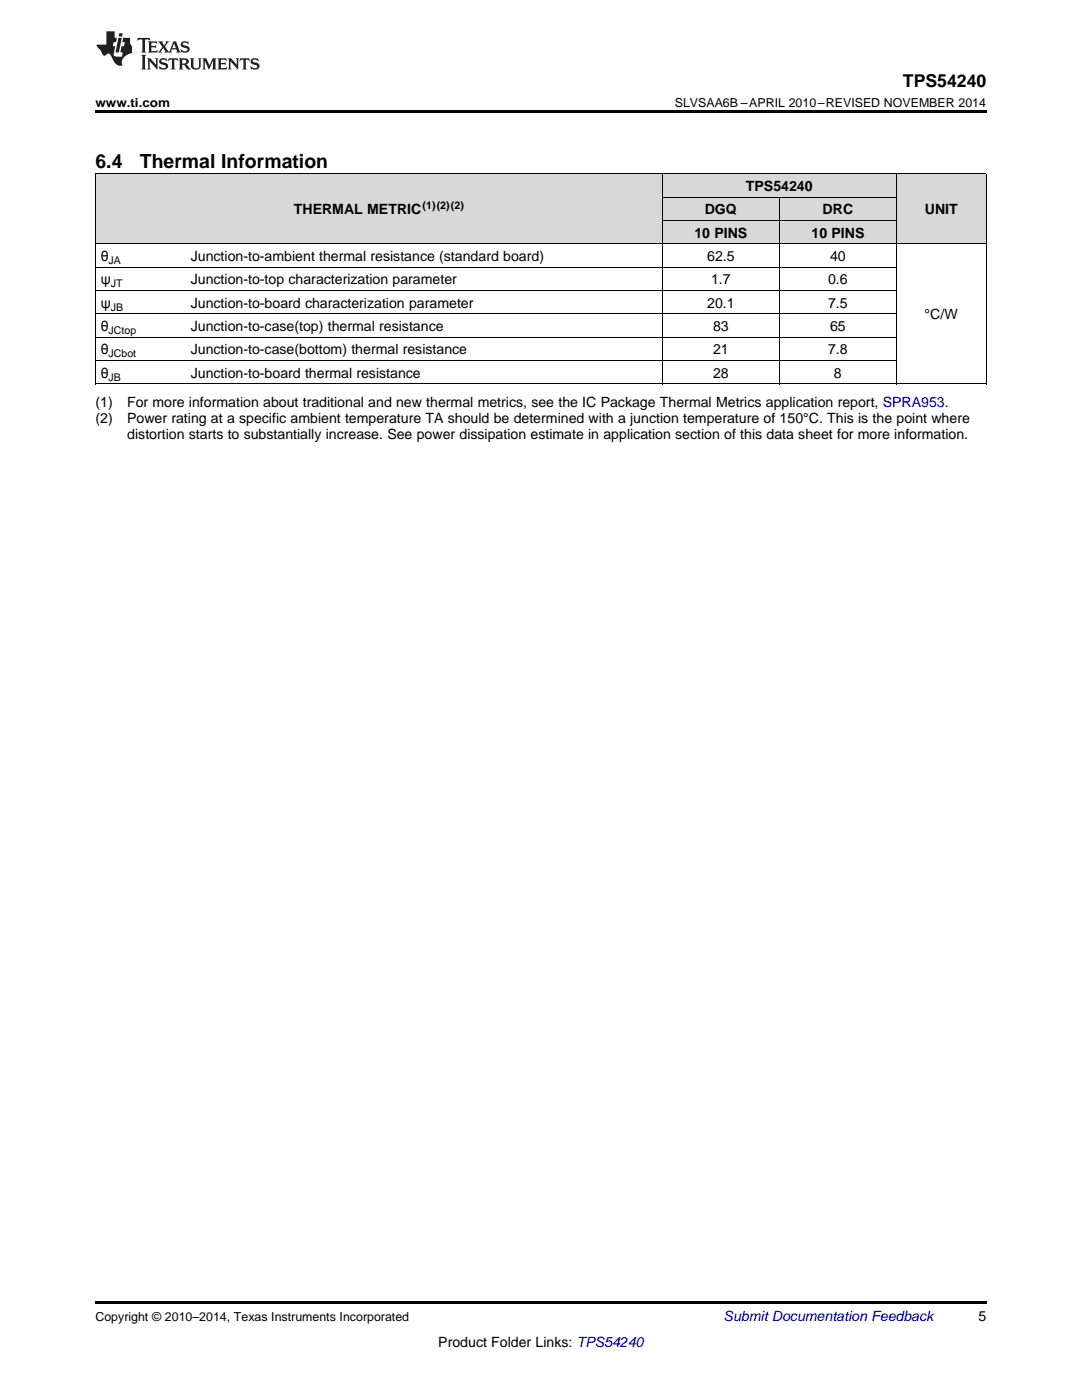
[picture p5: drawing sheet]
<svg xmlns="http://www.w3.org/2000/svg" width="216mm" height="279mm" viewBox="0 0 216 279" stroke-linecap="round" stroke-linejoin="round" font-family="sans-serif">
<defs><g id="words">
<g font-size="3.9">
<text x="19" y="33.5">6.4</text>
<text x="27.9" y="33.5">Thermal Information</text>
</g>
<text font-size="3.5" x="180.2" y="17.3">TPS54240</text>
<g font-size="2.8">
<text x="148.8" y="38.1">TPS54240</text>
<text x="58.6" y="42.8">THERMAL METRIC</text>
<text x="138.6" y="47.4">10 PINS</text>
<text x="140.6" y="42.8">DGQ</text>
<text x="161.9" y="47.4">10 PINS</text>
<text x="164.1" y="42.8">DRC</text>
<text x="184.5" y="42.8">UNIT</text>
<text x="20.1" y="52.1">θ</text>
<text x="38.1" y="52.1">Junction-to-ambient thermal resistance (standard board)</text>
<text x="141.1" y="52.1">62.5</text>
<text x="165.6" y="52.1">40</text>
<text x="20.1" y="56.8">ψ</text>
<text x="38.1" y="56.8">Junction-to-top characterization parameter</text>
<text x="141.9" y="56.8">1.7</text>
<text x="165.2" y="56.8">0.6</text>
<text x="20.1" y="61.4">ψ</text>
<text x="38.1" y="61.4">Junction-to-board characterization parameter</text>
<text x="141.1" y="61.4">20.1</text>
<text x="165.2" y="61.4">7.5</text>
<text x="184.5" y="63.7">°C/W</text>
<text x="20.1" y="66.1">θ</text>
<text x="20.1" y="70.7">θ</text>
<text x="38.1" y="66.1">Junction-to-case(top) thermal resistance</text>
<text x="38.1" y="70.7">Junction-to-case(bottom) thermal resistance</text>
<text x="142.3" y="66.1">83</text>
<text x="142.3" y="70.7">21</text>
<text x="165.2" y="70.7">7.8</text>
<text x="165.6" y="66.1">65</text>
<text x="20.1" y="75.4">θ</text>
<text x="38.1" y="75.4">Junction-to-board thermal resistance</text>
<text x="142.3" y="75.4">28</text>
<text x="166.4" y="75.4">8</text>
<text x="19" y="81.2">(1)</text>
<text x="25.4" y="81.2">For more information about traditional and new thermal metrics, see the IC Package Thermal Metrics application report, SPRA953.</text>
<text x="19" y="84.4">(2)</text>
<text x="25.4" y="84.4">Power rating at a specific ambient temperature TA should be determined with a junction temperature of 150°C. This is the point where</text>
<text x="25.4" y="87.6">distortion starts to substantially increase. See power dissipation estimate in application section of this data sheet for more information.</text>
<text x="195.3" y="263.6">5</text>
<text x="87.5" y="268.9">Product Folder Links: TPS54240</text>
</g>
<text font-size="2.8" fill="#0000c8" x="144.4" y="263.6">Submit Documentation Feedback</text>
<g font-size="2.5">
<text x="19" y="21.4">www.ti.com</text>
<text x="134.7" y="21.4">SLVSAA6B –APRIL 2010–REVISED NOVEMBER 2014</text>
<text x="19" y="263.6">Copyright © 2010–2014, Texas Instruments Incorporated</text>
</g>
<g font-size="2.1">
<text x="84.3" y="41.7">(1)(2)(2)</text>
<text x="21.7" y="52.7">JA</text>
<text x="22.1" y="57.3">JT</text>
<text x="22.1" y="62">JB</text>
<text x="21.7" y="66.6">JCtop</text>
<text x="21.7" y="71.3">JCbot</text>
<text x="21.7" y="76">JB</text>
</g>
</g></defs>
<g fill="#d8d8d8">
<path d="M19 34.7h18v14h-18z"/>
<path d="M37 34.7h95.2v14h-95.2z"/>
<path d="M132.2 44.1h23.3v4.6h-23.3z"/>
<path d="M155.5 44.1h23.4v4.6h-23.4z"/>
<path d="M178.9 34.7h17.9v14h-17.9z"/>
<path d="M132.2 39.4h23.3v4.7h-23.3z"/>
<path d="M155.5 39.4h23.4v4.7h-23.4z"/>
<path d="M132.2 34.7h23.3v4.7h-23.3z"/>
<path d="M155.5 34.7h23.4v4.7h-23.4z"/>
</g>
<path d="M19 22h177.8v.5h-177.8zM19 76.6l.2 .1zM132.1 76.6l.1 .1zM155.4 76.6l.1 .1zM178.8 76.6l.1 .1zM196.7 76.6l.1 .1zM19 259.7h177.8v.5h-177.8z" fill="#000"/>
<g fill="none" stroke="#000" stroke-width=".2">
<path d="M19 34.7h177.8M19.1 34.7v42M132.1 34.7v42M132.2 39.4h46.7M155.5 39.4v37.3M178.8 34.7v42M196.8 34.7v42M19 58h159.9M19 53.3h159.9M19 48.7h177.8M132.2 44h46.7M19 76.6h177.8"/>
<path d="M19 71.9h159.9M19 67.3h159.9M19 62.6h159.9"/>
</g>
<g fill="#231f20">
<path d="M27.5 7.6l-.1 .5 .4-.2h.6v.1v2.1l-.2 .4h1l-.3-.4v-2.1l.1-.1h.5l.5 .2-.2-.5zM29.5 8.3l.2 .3v1.5l-.2 .4h1.8l.2-.6a1.04 1.04 0 0 1-1.3 .2v-.7h.6l.3 .2v-.6l-.3 .2h-.6v-.6l.8-.1 .4 .3-.2-.5zM31.5 8.3l.9 1.1-.9 1.1h.8l-.2-.2 .5-.7 .4 .7-.2 .2h1.5l-.1-.2 .1-.4h.9l.1 .4-.2 .2h1l-.3-.3-.7-1.9h-.5l-.9 2-.8-1 .9-1h-.8l.1 .3-.3 .5-.4-.6 .2-.2zM34.7 8.6l.4 1h-.7zM36.3 8.4a.63 .63 0 0 0-.2 .7 .63 .63 0 0 0 .6 .4l.6 .2 .1 .2a.75 .75 0 0 1-.7 .4 .75 .75 0 0 1-.6-.5l.1 .7 .1-.1a1.11 1.11 0 0 0 1.5-.6 1.13 1.13 0 0 0-1.2-.8l-.1-.4a1.04 1.04 0 0 1 1.2 .2l-.2-.5-.1 .1-.5-.2zM28.2 10.9l.2 .4v2.2l-.2 .4h1l-.3-.4v-2.2l.3-.4zM29.3 11.6l.3 .4v1.5l-.3 .4h.8l-.2-.4v-1.3l1.5 1.7v-1.9l.2-.4h-.7l.2 .4v.9l-1.1-1.3zM32 11.8a.62 .62 0 0 0-.2 .7 .62 .62 0 0 0 .6 .4l.6 .1 .1 .3a.76 .76 0 0 1-.7 .3 .76 .76 0 0 1-.6-.4l.1 .7 .1-.1a1.11 1.11 0 0 0 1.5-.6 1.13 1.13 0 0 0-1.2-.8l-.1-.4a1.04 1.04 0 0 1 1.2 .2l-.2-.6-.1 .1-.5-.1zM33.7 11.6l-.2 .6a.61 .61 0 0 1 .8-.3v1.6l-.2 .4h.9l-.2-.4v-1.6a.63 .63 0 0 1 .8 .3l-.2-.6zM35.6 11.6l.3 .4v1.5l-.3 .4h1l-.2-.2v-.8l.5 .2a.76 .76 0 0 0 1.2 .7l-1-1a.58 .58 0 0 0 .6-.5 .58 .58 0 0 0-.5-.6zM36.4 11.9h.1a.45 .45 0 0 1 .5 .1 .45 .45 0 0 1 .1 .5l-.7 .2zM37.9 11.6l.2 .2a2.17 2.17 0 0 0 .3 1.9 .99 .99 0 0 0 1.6-.6v-1.1l.2-.4h-.7l.2 .2a1.92 1.92 0 0 1-.2 1.8 .6 .6 0 0 1-.9-.5v-1.1l.2-.4zM40.4 11.6l.2 .4v1.5l-.2 .4h.7l-.2-.4v-1.4l.8 1.8 .8-1.8v1.4l-.2 .4h.9l-.2-.4v-1.5l.2-.4h-.8l-.6 1.5-.6-1.5zM43.4 11.6l.2 .4v1.5l-.2 .4h1.8l.2-.6a1.04 1.04 0 0 1-1.3 .1v-.6h.5l.4 .2v-.6l-.4 .2h-.5v-.7h.8l.3 .3-.1-.6zM45.5 11.6l.2 .4v1.5l-.2 .4h.7l-.2-.4v-1.3l1.5 1.7v-1.9l.2-.4h-.7l.2 .4v.9l-1.1-1.3zM47.9 11.6l-.1 .6a.61 .61 0 0 1 .8-.3v1.6l-.3 .4h1l-.3-.4 .1-1.6a.63 .63 0 0 1 .7 .3l-.1-.6zM50.2 11.8a.62 .62 0 0 0-.2 .7 .62 .62 0 0 0 .6 .4l.6 .1 .2 .3a.76 .76 0 0 1-.8 .3 .76 .76 0 0 1-.6-.4l.1 .7 .2-.1a1.11 1.11 0 0 0 1.5-.6 1.13 1.13 0 0 0-1.3-.8l-.1-.4a1.04 1.04 0 0 1 1.2 .2l-.1-.6-.2 .1-.5-.1z"/>
<path d="M21.2 6.3v2.6h-1.9l.1 .4 .7 .9a.91 .91 0 0 0 1 .8 .56 .56 0 0 1 .5-.3 .56 .56 0 0 1 .5 .3l.4 .8a1.53 1.53 0 0 0 1.9 1.2 1.54 1.54 0 0 1 1-2.1l.9-.3v-1.4a1.52 1.52 0 0 1-.3-1.6h-1.4l-.2 .8h.5l-.2 .8h-.4l-.2 1v.2l.4 .1-.2 .8a1.93 1.93 0 0 1-1.6-.3l.3-1.8h-.5l.2-.8h.4l.2-.8h-.4v-1.3zM23.6 7.6l-.6 2.9h.7l.6-2.9zM23.8 6.6l-.1 .7h.6l.2-.7z"/>
</g>
<use href="#words"/>
</svg>
